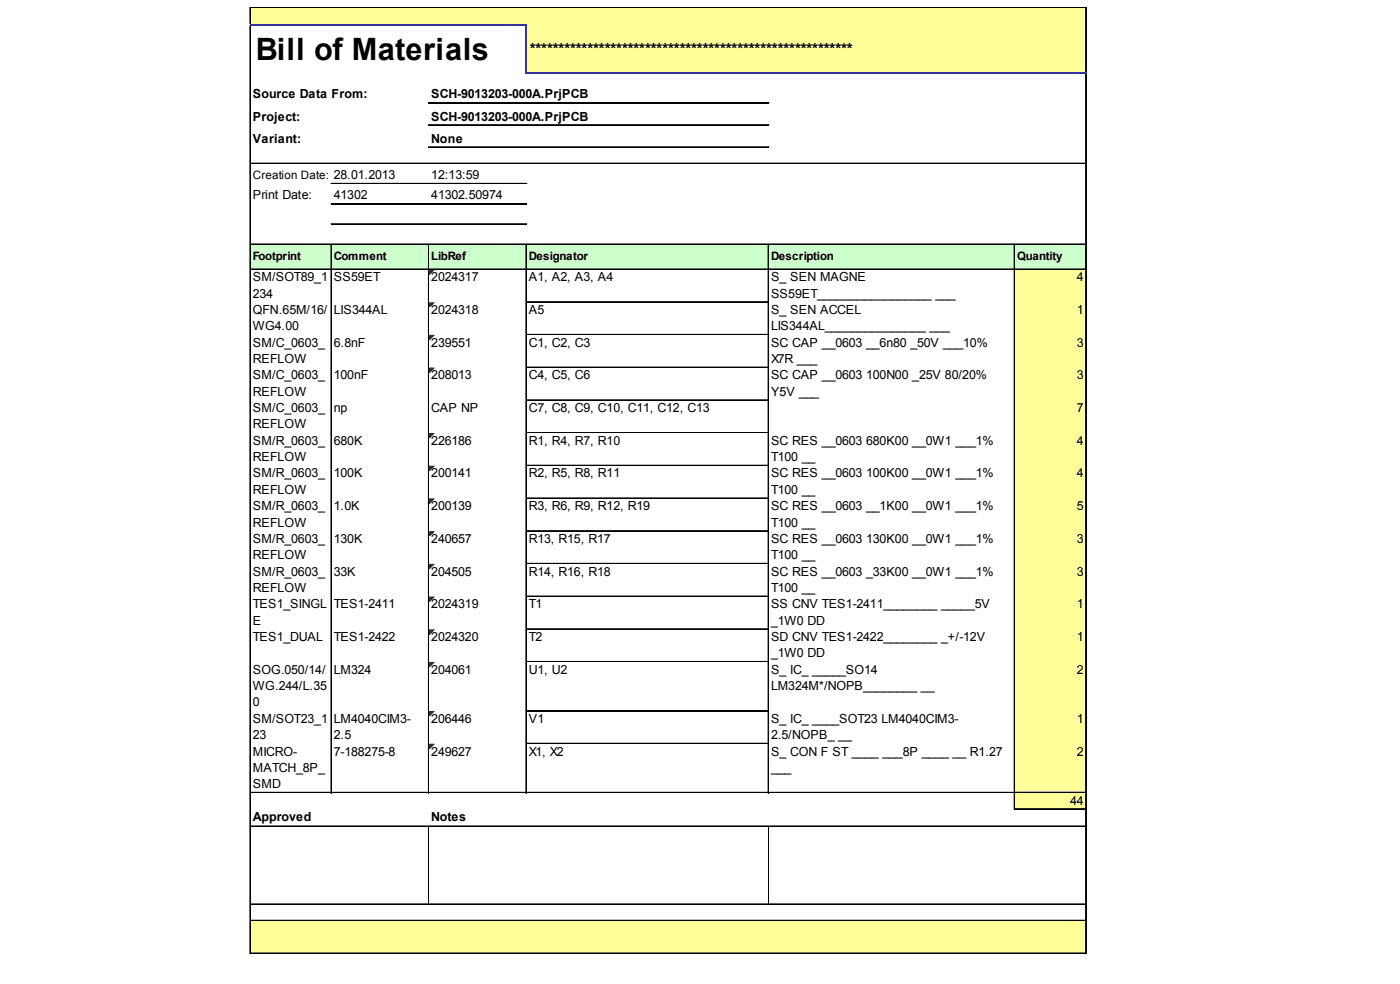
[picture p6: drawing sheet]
<svg xmlns="http://www.w3.org/2000/svg" width="288mm" height="202mm" viewBox="0 0 288 202" stroke-linecap="round" stroke-linejoin="round" font-family="sans-serif">
<defs><g id="words">
<text font-size="6.3" x="52.6" y="12.4">Bill of Materials</text>
<text font-size="3.2" x="108.9" y="11.1">********************************************************</text>
<g font-size="2.6">
<text x="52" y="20.2">Source Data From:</text>
<text x="88.7" y="20.2">SCH-9013203-000A.PrjPCB</text>
<text x="52" y="24.8">Project:</text>
<text x="52" y="29.3">Variant:</text>
<text x="88.7" y="24.8">SCH-9013203-000A.PrjPCB</text>
<text x="88.7" y="29.3">None</text>
<text x="52" y="41">Print Date:</text>
<text x="68.7" y="41">41302</text>
<text x="88.7" y="36.8">12:13:59</text>
<text x="88.7" y="41">41302.50974</text>
<text x="52" y="57.8">SM/SOT89_1</text>
<text x="68.7" y="57.8">SS59ET</text>
<text x="88.7" y="57.8">2024317</text>
<text x="108.7" y="57.8">A1, A2, A3, A4</text>
<text x="158.5" y="57.8">S_ SEN MAGNE</text>
<text x="221.4" y="57.8">4</text>
<text x="52" y="61.1">234</text>
<text x="52" y="64.5">QFN.65M/16/</text>
<text x="68.7" y="64.5">LIS344AL</text>
<text x="88.7" y="64.5">2024318</text>
<text x="108.7" y="64.5">A5</text>
<text x="158.5" y="61.1">SS59ET_________________ ___</text>
<text x="158.5" y="64.5">S_ SEN ACCEL</text>
<text x="221.4" y="64.5">1</text>
<text x="52" y="67.9">WG4.00</text>
<text x="52" y="71.2">SM/C_0603_</text>
<text x="68.7" y="71.2">6.8nF</text>
<text x="88.7" y="71.2">239551</text>
<text x="108.7" y="71.2">C1, C2, C3</text>
<text x="158.5" y="67.9">LIS344AL_______________ ___</text>
<text x="158.5" y="71.2">SC CAP __0603 __6n80 _50V ___10%</text>
<text x="221.4" y="71.2">3</text>
<text x="52" y="74.6">REFLOW</text>
<text x="52" y="77.9">SM/C_0603_</text>
<text x="68.7" y="77.9">100nF</text>
<text x="88.7" y="77.9">208013</text>
<text x="108.7" y="77.9">C4, C5, C6</text>
<text x="158.5" y="74.6">X7R ___</text>
<text x="158.5" y="77.9">SC CAP __0603</text>
<text x="178.1" y="77.9">100N00 _25V 80/20%</text>
<text x="221.4" y="77.9">3</text>
<text x="52" y="81.3">REFLOW</text>
<text x="158.5" y="81.3">Y5V ___</text>
<text x="52" y="84.7">SM/C_0603_</text>
<text x="52" y="88">REFLOW</text>
<text x="68.7" y="84.7">np</text>
<text x="88.7" y="84.7">CAP NP</text>
<text x="108.7" y="84.7">C7, C8, C9, C10, C11, C12, C13</text>
<text x="221.4" y="84.7">7</text>
<text x="52" y="91.4">SM/R_0603_</text>
<text x="52" y="94.7">REFLOW</text>
<text x="68.7" y="91.4">680K</text>
<text x="88.7" y="91.4">226186</text>
<text x="108.7" y="91.4">R1, R4, R7, R10</text>
<text x="158.5" y="91.4">SC RES __0603</text>
<text x="158.5" y="94.7">T100 __</text>
<text x="178.1" y="91.4">680K00 __0W1 ___1%</text>
<text x="221.4" y="91.4">4</text>
<text x="52" y="98.1">SM/R_0603_</text>
<text x="52" y="101.4">REFLOW</text>
<text x="68.7" y="98.1">100K</text>
<text x="88.7" y="98.1">200141</text>
<text x="108.7" y="98.1">R2, R5, R8, R11</text>
<text x="158.5" y="98.1">SC RES __0603</text>
<text x="158.5" y="101.4">T100 __</text>
<text x="178.1" y="98.1">100K00 __0W1 ___1%</text>
<text x="221.4" y="98.1">4</text>
<text x="52" y="104.8">SM/R_0603_</text>
<text x="68.7" y="104.8">1.0K</text>
<text x="88.7" y="104.8">200139</text>
<text x="108.7" y="104.8">R3, R6, R9, R12, R19</text>
<text x="158.5" y="104.8">SC RES __0603 __1K00 __0W1 ___1%</text>
<text x="221.4" y="104.8">5</text>
<text x="52" y="108.2">REFLOW</text>
<text x="52" y="111.5">SM/R_0603_</text>
<text x="68.7" y="111.5">130K</text>
<text x="88.7" y="111.5">240657</text>
<text x="108.7" y="111.5">R13, R15, R17</text>
<text x="158.5" y="108.2">T100 __</text>
<text x="158.5" y="111.5">SC RES __0603</text>
<text x="178.1" y="111.5">130K00 __0W1 ___1%</text>
<text x="221.4" y="111.5">3</text>
<text x="52" y="114.9">REFLOW</text>
<text x="52" y="118.2">SM/R_0603_</text>
<text x="68.7" y="118.2">33K</text>
<text x="88.7" y="118.2">204505</text>
<text x="108.7" y="118.2">R14, R16, R18</text>
<text x="158.5" y="114.9">T100 __</text>
<text x="158.5" y="118.2">SC RES __0603 _33K00 __0W1 ___1%</text>
<text x="221.4" y="118.2">3</text>
<text x="52" y="121.6">REFLOW</text>
<text x="52" y="125">TES1_SINGL</text>
<text x="68.7" y="125">TES1-2411</text>
<text x="88.7" y="125">2024319</text>
<text x="108.7" y="125">T1</text>
<text x="158.5" y="121.6">T100 __</text>
<text x="158.5" y="125">SS CNV TES1-2411________ _____5V</text>
<text x="221.4" y="125">1</text>
<text x="52" y="128.3">E</text>
<text x="52" y="131.7">TES1_DUAL</text>
<text x="68.7" y="131.7">TES1-2422</text>
<text x="88.7" y="131.7">2024320</text>
<text x="108.7" y="131.7">T2</text>
<text x="158.5" y="128.3">_1W0 DD</text>
<text x="158.5" y="131.7">SD CNV TES1-2422________ _+/-12V</text>
<text x="221.4" y="131.7">1</text>
<text x="158.5" y="135">_1W0 DD</text>
<text x="52" y="138.4">SOG.050/14/</text>
<text x="52" y="141.8">WG.244/L.35</text>
<text x="68.7" y="138.4">LM324</text>
<text x="88.7" y="138.4">204061</text>
<text x="108.7" y="138.4">U1, U2</text>
<text x="158.5" y="138.4">S_ IC_ _____SO14</text>
<text x="158.5" y="141.8">LM324M*/NOPB________ __</text>
<text x="221.4" y="138.4">2</text>
<text x="52" y="145.1">0</text>
<text x="52" y="148.5">SM/SOT23_1</text>
<text x="68.7" y="148.5">LM4040CIM3-</text>
<text x="88.7" y="148.5">206446</text>
<text x="108.7" y="148.5">V1</text>
<text x="158.5" y="148.5">S_ IC_ ____SOT23 LM4040CIM3-</text>
<text x="221.4" y="148.5">1</text>
<text x="52" y="151.8">23</text>
<text x="52" y="155.2">MICRO-</text>
<text x="68.7" y="151.8">2.5</text>
<text x="68.7" y="155.2">7-188275-8</text>
<text x="88.7" y="155.2">249627</text>
<text x="108.7" y="155.2">X1, X2</text>
<text x="158.5" y="151.8">2.5/NOPB_ __</text>
<text x="158.5" y="155.2">S_ CON F ST ____ ___8P ____ __ R1.27</text>
<text x="221.4" y="155.2">2</text>
<text x="52" y="158.6">MATCH_8P_</text>
<text x="52" y="161.9">SMD</text>
<text x="158.5" y="158.6">___</text>
<text x="220" y="165.3">44</text>
<text x="52" y="168.6">Approved</text>
<text x="88.7" y="168.6">Notes</text>
</g>
<g font-size="2.4">
<text x="52" y="36.8">Creation Date: 28.01.2013</text>
<text x="52" y="53.4">Footprint</text>
<text x="68.7" y="53.4">Comment</text>
<text x="88.7" y="53.4">LibRef</text>
<text x="108.7" y="53.4">Designator</text>
<text x="158.5" y="53.4">Description</text>
<text x="209.1" y="53.4">Quantity</text>
</g>
</g></defs>
<g fill="#ff9">
<path d="M51.5 1.6h171.9v3.7h-171.9z"/>
<path d="M108.1 5.1h115.3v10h-115.3z"/>
</g>
<path d="M51.5 50.1h171.9v5.3h-171.9z" fill="#cfc"/>
<path d="M208.5 55.3h14.9v6.9h-14.9z" fill="#ff9"/>
<path d="M88.3 55.4h1" fill="none" stroke="#008000" stroke-width=".21"/>
<path d="M88.3 55.4h1v.2h-1z" fill="#008000"/>
<path d="M88.3 55.6h.8" fill="none" stroke="#008000" stroke-width=".21"/>
<path d="M88.3 55.6h.8v.2h-.8z" fill="#008000"/>
<path d="M88.3 55.8h.6" fill="none" stroke="#008000" stroke-width=".21"/>
<path d="M88.3 55.8h.6v.2h-.6z" fill="#008000"/>
<path d="M88.3 56h.4" fill="none" stroke="#008000" stroke-width=".21"/>
<path d="M88.3 56h.4v.2h-.4z" fill="#008000"/>
<path d="M88.3 56.2h.2" fill="none" stroke="#008000" stroke-width=".21"/>
<path d="M88.3 56.2h.2v.2h-.2z" fill="#008000"/>
<path d="M208.5 62h14.9v6.9h-14.9z" fill="#ff9"/>
<path d="M88.3 62.2h1" fill="none" stroke="#008000" stroke-width=".21"/>
<path d="M88.3 62.2h1v.2h-1z" fill="#008000"/>
<path d="M88.3 62.4h.8" fill="none" stroke="#008000" stroke-width=".21"/>
<path d="M88.3 62.4h.8v.2h-.8z" fill="#008000"/>
<path d="M88.3 62.6h.6" fill="none" stroke="#008000" stroke-width=".21"/>
<path d="M88.3 62.6h.6v.2h-.6z" fill="#008000"/>
<path d="M88.3 62.8h.4" fill="none" stroke="#008000" stroke-width=".21"/>
<path d="M88.3 62.8h.4v.2h-.4z" fill="#008000"/>
<path d="M88.3 63h.2" fill="none" stroke="#008000" stroke-width=".21"/>
<path d="M88.3 63h.2v.2h-.2z" fill="#008000"/>
<path d="M208.5 68.7h14.9v6.9h-14.9z" fill="#ff9"/>
<path d="M88.3 68.9h1" fill="none" stroke="#008000" stroke-width=".21"/>
<path d="M88.3 68.9h1v.2h-1z" fill="#008000"/>
<path d="M88.3 69.1h.8" fill="none" stroke="#008000" stroke-width=".21"/>
<path d="M88.3 69.1h.8v.2h-.8z" fill="#008000"/>
<path d="M88.3 69.3h.6" fill="none" stroke="#008000" stroke-width=".21"/>
<path d="M88.3 69.3h.6v.2h-.6z" fill="#008000"/>
<path d="M88.3 69.5h.4" fill="none" stroke="#008000" stroke-width=".21"/>
<path d="M88.3 69.5h.4v.2h-.4z" fill="#008000"/>
<path d="M88.3 69.7h.2" fill="none" stroke="#008000" stroke-width=".21"/>
<path d="M88.3 69.7h.2v.2h-.2z" fill="#008000"/>
<path d="M208.5 75.4h14.9v6.9h-14.9z" fill="#ff9"/>
<path d="M88.3 75.6h1" fill="none" stroke="#008000" stroke-width=".21"/>
<path d="M88.3 75.6h1v.2h-1z" fill="#008000"/>
<path d="M88.3 75.8h.8" fill="none" stroke="#008000" stroke-width=".21"/>
<path d="M88.3 75.8h.8v.2h-.8z" fill="#008000"/>
<path d="M88.3 76h.6" fill="none" stroke="#008000" stroke-width=".21"/>
<path d="M88.3 76h.6v.2h-.6z" fill="#008000"/>
<path d="M88.3 76.2h.4" fill="none" stroke="#008000" stroke-width=".21"/>
<path d="M88.3 76.2h.4v.2h-.4z" fill="#008000"/>
<path d="M88.3 76.4h.2" fill="none" stroke="#008000" stroke-width=".21"/>
<path d="M88.3 76.4h.2v.2h-.2z" fill="#008000"/>
<path d="M208.5 82.1h14.9v13.7h-14.9z" fill="#ff9"/>
<path d="M88.3 89h1" fill="none" stroke="#008000" stroke-width=".21"/>
<path d="M88.3 89h1v.2h-1z" fill="#008000"/>
<path d="M88.3 89.2h.8" fill="none" stroke="#008000" stroke-width=".21"/>
<path d="M88.3 89.2h.8v.2h-.8z" fill="#008000"/>
<path d="M88.3 89.4h.6" fill="none" stroke="#008000" stroke-width=".21"/>
<path d="M88.3 89.4h.6v.2h-.6z" fill="#008000"/>
<path d="M88.3 89.6h.4" fill="none" stroke="#008000" stroke-width=".21"/>
<path d="M88.3 89.6h.4v.2h-.4z" fill="#008000"/>
<path d="M88.3 89.8h.2" fill="none" stroke="#008000" stroke-width=".21"/>
<path d="M88.3 89.8h.2v.2h-.2z" fill="#008000"/>
<path d="M208.5 95.6h14.9v6.9h-14.9z" fill="#ff9"/>
<path d="M88.3 95.8h1" fill="none" stroke="#008000" stroke-width=".21"/>
<path d="M88.3 95.8h1v.2h-1z" fill="#008000"/>
<path d="M88.3 96h.8" fill="none" stroke="#008000" stroke-width=".21"/>
<path d="M88.3 96h.8v.2h-.8z" fill="#008000"/>
<path d="M88.3 96.2h.6" fill="none" stroke="#008000" stroke-width=".21"/>
<path d="M88.3 96.2h.6v.2h-.6z" fill="#008000"/>
<path d="M88.3 96.4h.4" fill="none" stroke="#008000" stroke-width=".21"/>
<path d="M88.3 96.4h.4v.2h-.4z" fill="#008000"/>
<path d="M88.3 96.6h.2" fill="none" stroke="#008000" stroke-width=".21"/>
<path d="M88.3 96.6h.2v.2h-.2z" fill="#008000"/>
<path d="M208.5 102.3h14.9v6.9h-14.9z" fill="#ff9"/>
<path d="M88.3 102.5h1" fill="none" stroke="#008000" stroke-width=".21"/>
<path d="M88.3 102.5h1v.2h-1z" fill="#008000"/>
<path d="M88.3 102.7h.8" fill="none" stroke="#008000" stroke-width=".21"/>
<path d="M88.3 102.7h.8v.2h-.8z" fill="#008000"/>
<path d="M88.3 102.9h.6" fill="none" stroke="#008000" stroke-width=".21"/>
<path d="M88.3 102.9h.6v.2h-.6z" fill="#008000"/>
<path d="M88.3 103.1h.4" fill="none" stroke="#008000" stroke-width=".21"/>
<path d="M88.3 103.1h.4v.2h-.4z" fill="#008000"/>
<path d="M88.3 103.3h.2" fill="none" stroke="#008000" stroke-width=".21"/>
<path d="M88.3 103.3h.2v.2h-.2z" fill="#008000"/>
<path d="M208.5 109h14.9v6.9h-14.9z" fill="#ff9"/>
<path d="M88.3 109.2h1" fill="none" stroke="#008000" stroke-width=".21"/>
<path d="M88.3 109.2h1v.2h-1z" fill="#008000"/>
<path d="M88.3 109.4h.8" fill="none" stroke="#008000" stroke-width=".21"/>
<path d="M88.3 109.4h.8v.2h-.8z" fill="#008000"/>
<path d="M88.3 109.6h.6" fill="none" stroke="#008000" stroke-width=".21"/>
<path d="M88.3 109.6h.6v.2h-.6z" fill="#008000"/>
<path d="M88.3 109.8h.4" fill="none" stroke="#008000" stroke-width=".21"/>
<path d="M88.3 109.8h.4v.2h-.4z" fill="#008000"/>
<path d="M88.3 110h.2" fill="none" stroke="#008000" stroke-width=".21"/>
<path d="M88.3 110h.2v.2h-.2z" fill="#008000"/>
<path d="M208.5 115.7h14.9v6.9h-14.9z" fill="#ff9"/>
<path d="M88.3 115.9h1" fill="none" stroke="#008000" stroke-width=".21"/>
<path d="M88.3 115.9h1v.2h-1z" fill="#008000"/>
<path d="M88.3 116.1h.8" fill="none" stroke="#008000" stroke-width=".21"/>
<path d="M88.3 116.1h.8v.2h-.8z" fill="#008000"/>
<path d="M88.3 116.3h.6" fill="none" stroke="#008000" stroke-width=".21"/>
<path d="M88.3 116.3h.6v.2h-.6z" fill="#008000"/>
<path d="M88.3 116.5h.4" fill="none" stroke="#008000" stroke-width=".21"/>
<path d="M88.3 116.5h.4v.2h-.4z" fill="#008000"/>
<path d="M88.3 116.7h.2" fill="none" stroke="#008000" stroke-width=".21"/>
<path d="M88.3 116.7h.2v.2h-.2z" fill="#008000"/>
<path d="M208.5 122.4h14.9v7h-14.9z" fill="#ff9"/>
<path d="M88.3 122.6h1" fill="none" stroke="#008000" stroke-width=".21"/>
<path d="M88.3 122.6h1v.2h-1z" fill="#008000"/>
<path d="M88.3 122.8h.8" fill="none" stroke="#008000" stroke-width=".21"/>
<path d="M88.3 122.8h.8v.2h-.8z" fill="#008000"/>
<path d="M88.3 123h.6" fill="none" stroke="#008000" stroke-width=".21"/>
<path d="M88.3 123h.6v.2h-.6z" fill="#008000"/>
<path d="M88.3 123.2h.4" fill="none" stroke="#008000" stroke-width=".21"/>
<path d="M88.3 123.2h.4v.2h-.4z" fill="#008000"/>
<path d="M88.3 123.4h.2" fill="none" stroke="#008000" stroke-width=".21"/>
<path d="M88.3 123.4h.2v.2h-.2z" fill="#008000"/>
<path d="M208.5 129.2h14.9v6.9h-14.9z" fill="#ff9"/>
<path d="M88.3 129.4h1" fill="none" stroke="#008000" stroke-width=".21"/>
<path d="M88.3 129.4h1v.2h-1z" fill="#008000"/>
<path d="M88.3 129.6h.8" fill="none" stroke="#008000" stroke-width=".21"/>
<path d="M88.3 129.6h.8v.2h-.8z" fill="#008000"/>
<path d="M88.3 129.8h.6" fill="none" stroke="#008000" stroke-width=".21"/>
<path d="M88.3 129.8h.6v.2h-.6z" fill="#008000"/>
<path d="M88.3 130h.4" fill="none" stroke="#008000" stroke-width=".21"/>
<path d="M88.3 130h.4v.2h-.4z" fill="#008000"/>
<path d="M88.3 130.2h.2" fill="none" stroke="#008000" stroke-width=".21"/>
<path d="M88.3 130.2h.2v.1h-.2z" fill="#008000"/>
<path d="M208.5 135.9h14.9v10.3h-14.9z" fill="#ff9"/>
<path d="M88.3 136.1h1" fill="none" stroke="#008000" stroke-width=".21"/>
<path d="M88.3 136.1h1v.2h-1z" fill="#008000"/>
<path d="M88.3 136.3h.8" fill="none" stroke="#008000" stroke-width=".21"/>
<path d="M88.3 136.3h.8v.2h-.8z" fill="#008000"/>
<path d="M88.3 136.5h.6" fill="none" stroke="#008000" stroke-width=".21"/>
<path d="M88.3 136.5h.6v.2h-.6z" fill="#008000"/>
<path d="M88.3 136.7h.4" fill="none" stroke="#008000" stroke-width=".21"/>
<path d="M88.3 136.7h.4v.2h-.4z" fill="#008000"/>
<path d="M88.3 136.9h.2" fill="none" stroke="#008000" stroke-width=".21"/>
<path d="M88.3 136.9h.2v.2h-.2z" fill="#008000"/>
<path d="M208.5 146h14.9v6.9h-14.9z" fill="#ff9"/>
<path d="M88.3 146.2h1" fill="none" stroke="#008000" stroke-width=".21"/>
<path d="M88.3 146.2h1v.2h-1z" fill="#008000"/>
<path d="M88.3 146.4h.8" fill="none" stroke="#008000" stroke-width=".21"/>
<path d="M88.3 146.4h.8v.2h-.8z" fill="#008000"/>
<path d="M88.3 146.6h.6" fill="none" stroke="#008000" stroke-width=".21"/>
<path d="M88.3 146.6h.6v.2h-.6z" fill="#008000"/>
<path d="M88.3 146.8h.4" fill="none" stroke="#008000" stroke-width=".21"/>
<path d="M88.3 146.8h.4v.2h-.4z" fill="#008000"/>
<path d="M88.3 147h.2" fill="none" stroke="#008000" stroke-width=".21"/>
<path d="M88.3 147h.2v.1h-.2z" fill="#008000"/>
<path d="M208.5 152.7h14.9v10.3h-14.9z" fill="#ff9"/>
<path d="M88.3 152.9h1" fill="none" stroke="#008000" stroke-width=".21"/>
<path d="M88.3 152.9h1v.2h-1z" fill="#008000"/>
<path d="M88.3 153.1h.8" fill="none" stroke="#008000" stroke-width=".21"/>
<path d="M88.3 153.1h.8v.2h-.8z" fill="#008000"/>
<path d="M88.3 153.3h.6" fill="none" stroke="#008000" stroke-width=".21"/>
<path d="M88.3 153.3h.6v.2h-.6z" fill="#008000"/>
<path d="M88.3 153.5h.4" fill="none" stroke="#008000" stroke-width=".21"/>
<path d="M88.3 153.5h.4v.2h-.4z" fill="#008000"/>
<path d="M88.3 153.7h.2" fill="none" stroke="#008000" stroke-width=".21"/>
<path d="M88.3 153.7h.2v.2h-.2z" fill="#008000"/>
<g fill="#ff9">
<path d="M208.5 162.8h14.9v3.5h-14.9z"/>
<path d="M51.5 189h171.9v7h-171.9z"/>
</g>
<g fill="none" stroke="#000" stroke-width=".21">
<path d="M51.4 1.5v3.4M51.4 5.3v190.7M51.5 1.5v3.4M51.5 5.3v190.7M51.6 1.5h171.8M51.6 1.6h171.8M223.2 1.7v13M223.2 15.1v180.9M223.3 1.7v13M223.3 15.1v180.9M51.6 33.5h171.8M51.6 33.6h171.8"/>
<path d="M68.1 37.7h40.2M68.1 37.8h40.2M88.1 21.1h70M88.1 21.2h70M88.1 25.6h70M88.1 25.7h70M88.1 30.2h70M88.1 30.3h70M51.6 50.1h171.8M51.6 50.2h171.8M51.6 55.3h171.8M51.6 55.4h171.8"/>
<path d="M68.1 50.3v112.7M68.1 41.8h40.2M68.1 41.9h40.2M68.1 46h40.2M68.1 46.1h40.2M68.2 50.3v112.7M88.1 50.3v112.7M88.2 50.3v112.7M108.1 50.3v112.7M108.2 50.3v112.7M157.9 50.3v112.7M158 50.3v112.7"/>
<path d="M208.5 50.3v116M208.6 50.3v116M108.3 62h49.6M108.3 62.1h49.6M108.3 68.7h49.6M108.3 68.8h49.6M108.3 75.4h49.6M108.3 75.5h49.6M108.3 82.1h49.6M108.3 82.2h49.6M108.3 88.8h49.6M108.3 88.9h49.6"/>
<path d="M108.3 95.6h49.6M108.3 95.7h49.6M108.3 102.3h49.6M108.3 102.4h49.6M108.3 109h49.6M108.3 109.1h49.6M108.3 115.7h49.6M108.3 115.8h49.6M108.3 122.4h49.6M108.3 122.5h49.6M108.3 129.2h49.6M108.3 129.3h49.6"/>
<path d="M108.3 135.9h49.6M108.3 136h49.6M108.3 146h49.6M108.3 146.1h49.6M108.3 152.7h49.6M108.3 152.8h49.6M51.6 162.8h171.8M51.6 162.9h171.8M51.6 169.7h171.8M51.6 169.8h171.8M88.2 169.9v15.8M158 169.9v15.8"/>
<path d="M208.7 166.1h14.7M208.7 166.2h14.7M51.6 185.7h171.8M51.6 185.8h171.8M51.6 189h171.8M51.6 189.1h171.8M51.6 195.8h171.8M51.6 195.9h171.8"/>
</g>
<path d="M51.4 5.1h56.9M108.1 5.3v9.8M108.3 14.9h115.1" fill="none" stroke="#339" stroke-width=".4"/>
<use href="#words"/>
</svg>
